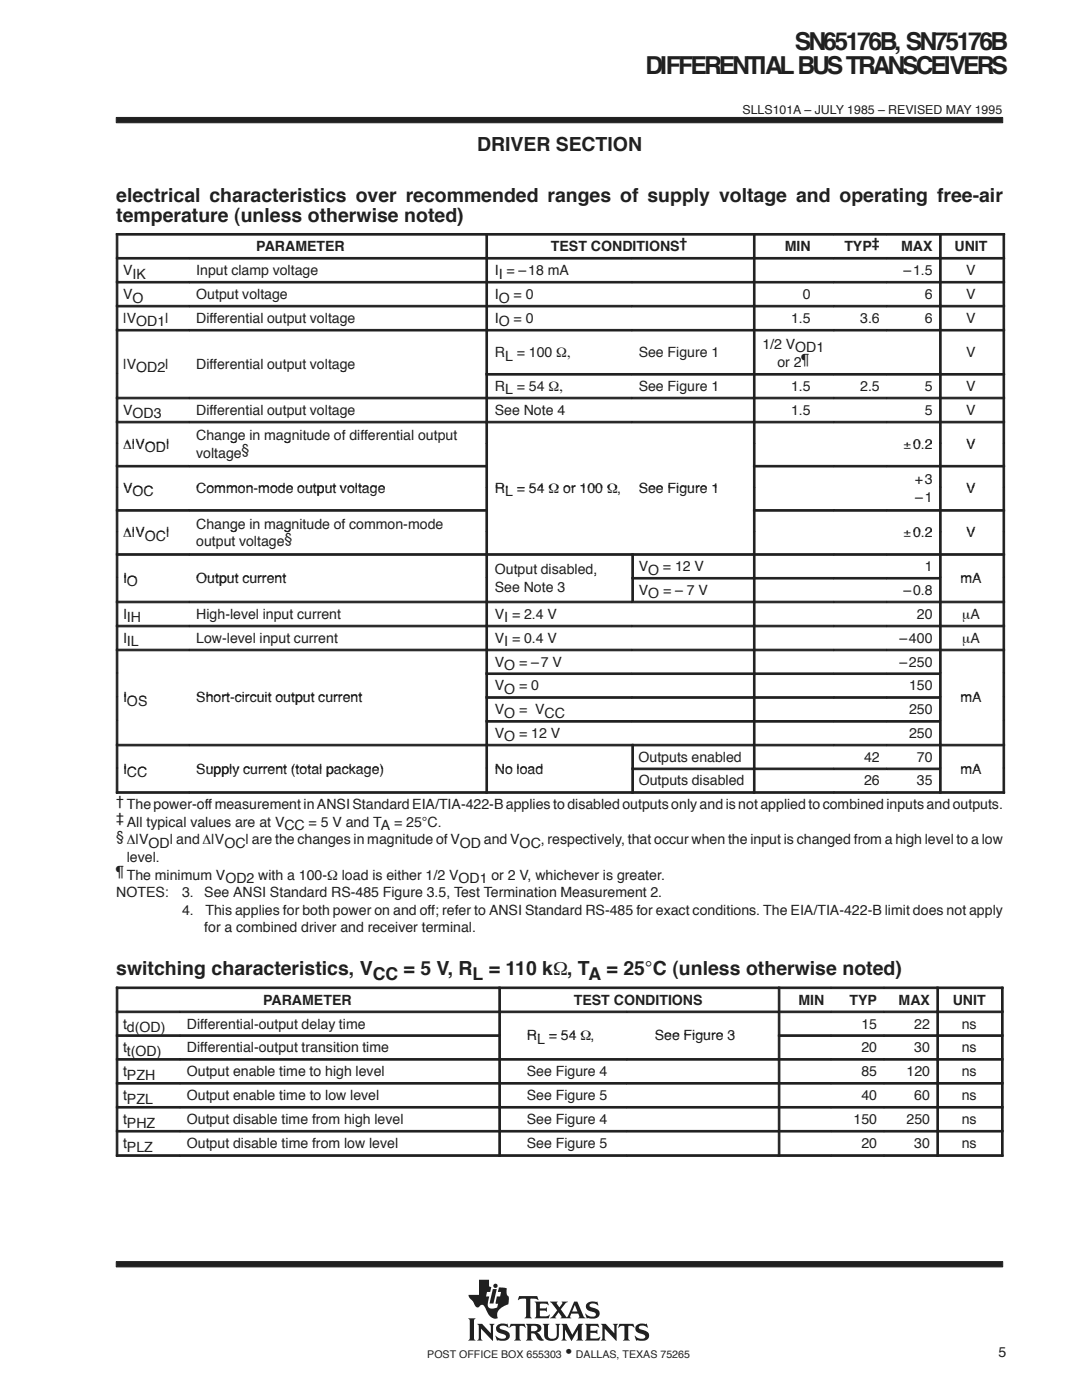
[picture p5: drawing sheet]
<svg xmlns="http://www.w3.org/2000/svg" width="216mm" height="279mm" viewBox="0 0 216 279" stroke-linecap="round" stroke-linejoin="round" font-family="sans-serif">
<defs><g id="words">
<g font-size="4.9" fill="#231f20">
<text x="158.6" y="9.9">SN65176B, SN75176B</text>
<text x="128.8" y="14.8">DIFFERENTIAL BUS TRANSCEIVERS</text>
</g>
<g font-size="3.9" fill="#231f20">
<text x="95.2" y="30.2">DRIVER SECTION</text>
<text x="23.2" y="40.4">electrical characteristics over recommended ranges of supply voltage and operating free-air</text>
<text x="23.2" y="44.2">temperature (unless otherwise noted)</text>
<text x="23.2" y="194.6">switching characteristics, V</text>
</g>
<g font-size="3.5" fill="#231f20">
<text x="74.4" y="195.6">CC = 5 V, RL = 110 kΩ, TA = 25°C (unless otherwise noted)</text>
<text x="112.7" y="271">•</text>
</g>
<g font-size="2.8" fill="#231f20">
<text x="51.1" y="50.1">PARAMETER</text>
<text x="109.9" y="50.1">TEST CONDITIONS†</text>
<text x="156.6" y="50.1">MIN</text>
<text x="168.5" y="50.1">TYP‡</text>
<text x="179.8" y="50.1">MAX</text>
<text x="190.5" y="50.1">UNIT</text>
<text x="24.6" y="54.9">VIK</text>
<text x="24.6" y="59.7">VO</text>
<text x="39.2" y="54.9">Input clamp voltage</text>
<text x="39.2" y="59.7">Output voltage</text>
<text x="98.7" y="54.9">II = –18 mA</text>
<text x="98.7" y="59.7">IO = 0</text>
<text x="160.2" y="59.7">0</text>
<text x="180.3" y="54.9">–1.5</text>
<text x="184.5" y="59.7">6</text>
<text x="192.8" y="54.9">V</text>
<text x="192.8" y="59.7">V</text>
<text x="24.6" y="64.5">|VOD1|</text>
<text x="39.2" y="64.5">Differential output voltage</text>
<text x="98.7" y="64.5">IO = 0</text>
<text x="157.8" y="64.5">1.5</text>
<text x="171.6" y="64.5">3.6</text>
<text x="184.5" y="64.5">6</text>
<text x="192.8" y="64.5">V</text>
<text x="98.7" y="71.3">RL = 100 Ω,</text>
<text x="127.4" y="71.3">See Figure 1</text>
<text x="152.1" y="69.6">1/2 VOD1</text>
<text x="192.8" y="71.3">V</text>
<text x="24.6" y="73.6">|VOD2|</text>
<text x="27.2" y="74.3">OD2</text>
<text x="39.2" y="73.6">Differential output voltage</text>
<text x="67.8" y="73.6">g</text>
<text x="155.1" y="73.3">or 2¶</text>
<text x="24.6" y="82.8">VOD3</text>
<text x="39.2" y="82.8">Differential output voltage</text>
<text x="98.7" y="78">RL = 54 Ω,</text>
<text x="98.7" y="82.8">See Note 4</text>
<text x="127.4" y="78">See Figure 1</text>
<text x="157.8" y="78">1.5</text>
<text x="157.8" y="82.8">1.5</text>
<text x="171.6" y="78">2.5</text>
<text x="184.5" y="78">5</text>
<text x="184.5" y="82.8">5</text>
<text x="192.8" y="78">V</text>
<text x="192.8" y="82.8">V</text>
<text x="24.6" y="89.6">Δ|VOD|</text>
<text x="39.2" y="87.9">Change in magnitude of differential output</text>
<text x="45.9" y="87.9">g</text>
<text x="56.6" y="87.9">g</text>
<text x="180.3" y="89.6">±0 2</text>
<text x="180.3" y="89.6">±0.2</text>
<text x="192.8" y="89.6">V</text>
<text x="39.2" y="91.4">voltage§</text>
<text x="24.6" y="98.4">VOC</text>
<text x="39.2" y="98.4">Common mode output voltage</text>
<text x="39.2" y="98.4">Common-mode output voltage</text>
<text x="98.7" y="98.4">RL = 54 Ω or 100 Ω</text>
<text x="98.7" y="98.4">RL = 54 Ω or 100 Ω,</text>
<text x="127.4" y="98.4">See Figure 1</text>
<text x="182.5" y="96.7">+3</text>
<text x="182.6" y="100.2">–1</text>
<text x="192.8" y="98.4">V</text>
<text x="24.6" y="107.2">Δ|VOC|</text>
<text x="39.2" y="105.5">Change in magnitude of common-mode</text>
<text x="45.9" y="105.5">g</text>
<text x="56.6" y="105.5">g</text>
<text x="180.3" y="107.2">±0 2</text>
<text x="180.3" y="107.2">±0.2</text>
<text x="192.8" y="107.2">V</text>
<text x="39.2" y="109">output voltage§</text>
<text x="127.4" y="114">VO = 12 V</text>
<text x="184.5" y="114">1</text>
<text x="24.6" y="116.3">IO</text>
<text x="39.2" y="116.3">Output current</text>
<text x="98.7" y="114.6">Output disabled,,</text>
<text x="98.7" y="118.2">See Note 3</text>
<text x="127.4" y="118.7">VO = – 7 V</text>
<text x="180.3" y="118.7">–0.8</text>
<text x="191.6" y="116.3">mA</text>
<text x="24.6" y="123.5">IIH</text>
<text x="39.2" y="123.5">High-level input current</text>
<text x="98.7" y="123.5">VI = 2.4 V</text>
<text x="183" y="123.5">20</text>
<text x="192" y="123.5">µA</text>
<text x="24.6" y="128.3">IIL</text>
<text x="39.2" y="128.3">Low-level input current</text>
<text x="98.7" y="128.3">VI = 0.4 V</text>
<text x="179.5" y="128.3">–400</text>
<text x="192" y="128.3">µA</text>
<text x="98.7" y="133">VO = –7 V</text>
<text x="98.7" y="137.8">VO = 0</text>
<text x="179.5" y="133">–250</text>
<text x="181.4" y="137.8">150</text>
<text x="24.6" y="140.1">IOS</text>
<text x="39.2" y="140.1">Short circuit output current</text>
<text x="39.2" y="140.1">Short-circuit output current</text>
<text x="98.7" y="142.5">VO = VCC</text>
<text x="181.4" y="142.5">250</text>
<text x="191.6" y="140.1">mA</text>
<text x="98.7" y="147.3">VO = 12 V</text>
<text x="181.4" y="147.3">250</text>
<text x="24.6" y="154.4">ICC</text>
<text x="39.2" y="154.4">Supply current (total package)</text>
<text x="98.7" y="154.4">No load</text>
<text x="127.4" y="152">Outputs enabled</text>
<text x="172.4" y="152">42</text>
<text x="183" y="152">70</text>
<text x="191.6" y="154.4">mA</text>
<text x="23.2" y="160.8">† The power-off measurement in ANSI Standard EIA/TIA-422-B applies to disabled outputs only and is not applied to combined inputs and outputs.</text>
<text x="127.4" y="156.7">Outputs disabled</text>
<text x="172.4" y="156.7">26</text>
<text x="183" y="156.7">35</text>
<text x="23.2" y="164.3">‡ All typical values are at V</text>
<text x="23.2" y="167.8">§ Δ|V</text>
<text x="56.7" y="165.7">CC = 5 V and TA = 25°C.</text>
<text x="25.3" y="172">level.</text>
<text x="29.7" y="169.2">OD| and Δ|VOC| are the changes in magnitude of VOD and VOC, respectively, that occur when the input is changed from a high level to a low</text>
<text x="23.2" y="179.1">NOTES:</text>
<text x="23.2" y="174.8">¶ The minimum V</text>
<text x="36.3" y="179.1">3.</text>
<text x="40.8" y="179.1">See ANSI Standard RS-485 Figure 3.5, Test Termination Measurement 2.</text>
<text x="45" y="176.2">OD2 with a 100-Ω load is either 1/2 VOD1 or 2 V, whichever is greater.</text>
<text x="36.3" y="182.6">4.</text>
<text x="41" y="182.6">This applies for both power on and off; refer to ANSI Standard RS-485 for exact conditions. The EIA/TIA-422-B limit does not apply</text>
<text x="40.8" y="186.1">for a combined driver and receiver terminal.</text>
<text x="52.5" y="200.5">PARAMETER</text>
<text x="114.5" y="200.5">TEST CONDITIONS</text>
<text x="159.3" y="200.5">MIN</text>
<text x="169.5" y="200.5">TYP</text>
<text x="179.3" y="200.5">MAX</text>
<text x="190.1" y="200.5">UNIT</text>
<text x="24.6" y="205.3">td(OD)</text>
<text x="37.3" y="205.3">Differential-output delay time</text>
<text x="105.1" y="207.6">RL = 54 Ω</text>
<text x="105.1" y="207.6">RL = 54 Ω,</text>
<text x="130.6" y="207.6">See Figure 3</text>
<text x="171.9" y="205.3">15</text>
<text x="182.4" y="205.3">22</text>
<text x="191.9" y="205.3">ns</text>
<text x="24.6" y="210">tt(OD)</text>
<text x="24.6" y="214.8">tPZH</text>
<text x="37.3" y="210">Differential-output transition time</text>
<text x="37.3" y="214.8">Output enable time to high level</text>
<text x="105.1" y="214.8">See Figure 4</text>
<text x="171.9" y="210">20</text>
<text x="171.9" y="214.8">85</text>
<text x="180.9" y="214.8">120</text>
<text x="182.4" y="210">30</text>
<text x="191.9" y="210">ns</text>
<text x="191.9" y="214.8">ns</text>
<text x="24.6" y="219.6">tPZL</text>
<text x="37.3" y="219.6">Output enable time to low level</text>
<text x="105.1" y="219.6">See Figure 5</text>
<text x="171.9" y="219.6">40</text>
<text x="182.4" y="219.6">60</text>
<text x="191.9" y="219.6">ns</text>
<text x="24.6" y="224.3">tPHZ</text>
<text x="37.3" y="224.3">Output disable time from high level</text>
<text x="105.1" y="224.3">See Figure 4</text>
<text x="170.3" y="224.3">150</text>
<text x="180.9" y="224.3">250</text>
<text x="191.9" y="224.3">ns</text>
<text x="24.6" y="229.1">tPLZ</text>
<text x="37.3" y="229.1">Output disable time from low level</text>
<text x="105.1" y="229.1">See Figure 5</text>
<text x="171.9" y="229.1">20</text>
<text x="182.4" y="229.1">30</text>
<text x="191.9" y="229.1">ns</text>
<text x="199.2" y="270.7">5</text>
</g>
<text font-size="2.5" fill="#231f20" x="148.1" y="22.7">SLLS101A – JULY 1985 – REVISED MAY 1995</text>
<g font-size="2.1" fill="#231f20">
<text x="85.3" y="271">POST OFFICE BOX 655303</text>
<text x="114.9" y="271">DALLAS, TEXAS 75265</text>
</g>
</g></defs>
<g fill="#231f20" stroke="#231f20" stroke-width=".2">
<path d="M23.2 23.4h176.9v1.1h-176.9z" fill-rule="evenodd"/>
<path d="M23.2 251.8h176.9v1h-176.9z" fill-rule="evenodd"/>
</g>
<g fill="#231f20">
<path d="M98.3 257.3h.8l-.6 2.8h-.8z"/>
<path d="M104.9 264.2h1.9a.9 .9 0 0 1 1 .3 .9 .9 0 0 1 0 1.2l-.7 .2 .5 .4 .9 1.2a1.2 1.2 0 0 1-1.6-1l-.3-.4h-.6v1l.3 .4h-1.4l.3-.5v-2.3z" fill-rule="evenodd"/>
<path d="M109.7 259.8h1.6l-.2 .3 .5 .8 .6-.8-.1-.3h1.2l-.4 .2-1 1.3 1.2 1.6 1.5-3.1h.6l1.2 2.9 .4 .4-1.4-.1a.22 .22 0 0 0 .2-.1 .22 .22 0 0 0 0-.3l-.2-.4h-1.4l-.2 .7 .2 .2h-2.2l.2-.3-.5-.9-.7 .9 .2 .3h-1.3l.6-.4 .9-1.2z" fill-rule="evenodd"/>
<path d="M127.1 264.4l.8-.3 .9 .2 .2-.2 .3 .8-.1 .1a1.2 1.2 0 0 0-1.7-.1 1.47 1.47 0 0 0 1.3 .7 1.03 1.03 0 0 1 .7 1.2 1.03 1.03 0 0 1-1.2 .8l-1.1-.1-.2 .1-.4-1 .9 .5h.9a.45 .45 0 0 0 .4-.5 .45 .45 0 0 0-.6-.3l-.2-.1a1.11 1.11 0 0 1-1.2-1.5z" fill-rule="evenodd"/>
<path d="M123.6 264.2h2.8l.2 .8-.6-.4h-.5l-.1 .1v2.4l.3 .4h-1.4l.3-.4v-2.4l-.1-.1h-.5l-.7 .4z" fill-rule="evenodd"/>
<path d="M116.7 264.2h2.6l.2 .8-.6-.4-1.1 .1v.9h1.1l.3-.3v.9l-.4-.2h-1v1l1.3 .1 .7-.3-.3 .7h-2.8l.3-.4v-2.5z" fill-rule="evenodd"/>
<path d="M119.9 264.2h1l1.7 1.9v-1.5l-.3-.4h1l-.3 .4v3l-2.3-2.4v2l.3 .3h-1.1l.3-.4v-2.5z" fill-rule="evenodd"/>
<path d="M112 264.2h1.1l1.1 2.2 1.2-2.2h1l-.3 .4v2.6l.3 .3h-1.4l.3-.4v-1.7l-1.3 2.2-1.3-2.3v1.8l.4 .4h-1.1l.3-.5v-2.3z" fill-rule="evenodd"/>
<path d="M99.3 264.4l.7-.2 1.1 .1 .1-.2 .3 .8-.6-.3h-.8a.41 .41 0 0 0-.4 .4 .41 .41 0 0 0 .5 .4 1.29 1.29 0 0 1 1.5 1.4 1.08 1.08 0 0 1-1.2 .8l-1.1-.1-.2 .1-.4-1 .8 .5 .5 .1 .6-.1 .3-.3a.72 .72 0 0 0-.9-.6 .99 .99 0 0 1-1-.6 .99 .99 0 0 1 .2-1.2z" fill-rule="evenodd"/>
<path d="M101.9 264.2h2.8l.2 .8-.7-.4h-.4l-.1 .1v2.4l.3 .4h-1.4l.3-.4v-2.4l-.1-.1h-.5l-.7 .4z" fill-rule="evenodd"/>
<path d="M108.3 264.2h1.3l-.3 .4v2a.65 .65 0 0 0 .7 .6l.6-.1 .4-.4 .1-2-.3-.5h1l-.3 .4v1.8a1.54 1.54 0 0 1-2.4 .9l-.5-.6v-2.1z" fill-rule="evenodd"/>
<path d="M95.2 264.2h1l1.7 1.9v-1.5l-.3-.4h1.1l-.3 .4v3l-2.4-2.4v1.9l.3 .4h-1.1l.3-.5v-2.3z" fill-rule="evenodd"/>
<path d="M93.4 263.1h1.5l-.3 .4v3.6l.3 .4h-1.5l.3-.4v-3.6z" fill-rule="evenodd"/>
<path d="M103.6 258.7h3.6l.2 .8-.4-.3h-1.2v3.6l.3 .3h-1.4l.2-.2 .1-.3v-3.2l-.1-.2h-.8l-.7 .3z" fill-rule="evenodd"/>
<path d="M106.7 259.8h2.6l.1 .7-.5-.3-1.2 .1v.8h1.1l.3-.2v.9l-.4-.2h-1v1l.2 .1h1.2l.5-.4 .1 .1-.2 .7h-2.8l.3-.5v-2.3z" fill-rule="evenodd"/>
<path d="M117.1 260.2a2.09 2.09 0 0 1 1.9-.3l.2-.2 .1 .9a1.22 1.22 0 0 0-1.7-.1 .82 .82 0 0 0 .9 .5 1.06 1.06 0 0 1 1.2 1.1 1.06 1.06 0 0 1-1.2 1.1l-1.2-.2-.2 .2-.3-1 .8 .5 .8 .1a.46 .46 0 0 0 .5-.5 .46 .46 0 0 0-.5-.5h-.2a1.11 1.11 0 0 1-1.2-1.6z" fill-rule="evenodd"/>
<path d="M95.6 255.4h2v1.3l.4 .2-.2 .9h-.6l-.2 .9h.6l-.3 1.3 .1 .7a.9 .9 0 0 0 1.2 .4l.6-.2 .2-.7-.5-.1 .2-1.4h.7l.2-.9h-.7l.3-.9 1.5 .2v1.1l.2 .4 .2 .1v.7a.81 .81 0 0 1-.6 1.1 2.73 2.73 0 0 0-1.7 1.7l.1 .8-.1 .1a1.81 1.81 0 0 1-2.1-1.5l-.3-.6a.7 .7 0 0 0-.6-.6 .7 .7 0 0 0-.7 .5 1.12 1.12 0 0 1-1.1-1.1l-.7-.8-.2-.6h2.1z" fill-rule="evenodd"/>
<circle cx="98.9" cy="256.6" r=".43"/>
</g>
<g fill="#fff">
<path d="M114.7 260.4l.5 1.3h-1z"/>
<path d="M106 264.6h.6a.56 .56 0 0 1 .6 .5 .56 .56 0 0 1-.6 .6h-.6z" fill-rule="evenodd"/>
</g>
<g fill="#231f20" stroke="#231f20" stroke-width=".2">
<path d="M23.2 46.6h.3v4.8h-.3z" fill-rule="evenodd"/>
<path d="M23.2 46.6h73.7v.3h-73.7z" fill-rule="evenodd"/>
<path d="M97 46.6h.3v4.8h-.3z" fill-rule="evenodd"/>
<path d="M97 46.6h53.3v.3h-53.3z" fill-rule="evenodd"/>
<path d="M150.3 46.6h.4v4.8h-.4z" fill-rule="evenodd"/>
<path d="M150.3 46.6h16.1v.3h-16.1z" fill-rule="evenodd"/>
<path d="M166.4 46.6h10.5v.3h-10.5z" fill-rule="evenodd"/>
<path d="M176.9 46.6h10.6v.3h-10.6z" fill-rule="evenodd"/>
<path d="M187.5 46.6h.3v4.8h-.3z" fill-rule="evenodd"/>
<path d="M200.1 46.6h.4v4.8h-.4z" fill-rule="evenodd"/>
<path d="M187.5 46.6h13v.3h-13z" fill-rule="evenodd"/>
<path d="M23.2 51.4h.3v4.7h-.3z" fill-rule="evenodd"/>
<path d="M23.2 51.4h14.6v.3h-14.6z" fill-rule="evenodd"/>
<path d="M37.8 51.4h59.1v.3h-59.1z" fill-rule="evenodd"/>
<path d="M97 51.4h.3v4.7h-.3z" fill-rule="evenodd"/>
<path d="M97 51.4h29.1v.3h-29.1z" fill-rule="evenodd"/>
<path d="M126.1 51.4h24.2v.3h-24.2z" fill-rule="evenodd"/>
<path d="M150.3 51.4h.4v4.7h-.4z" fill-rule="evenodd"/>
<path d="M150.3 51.4h16.1v.3h-16.1z" fill-rule="evenodd"/>
<path d="M166.4 51.4h10.5v.3h-10.5z" fill-rule="evenodd"/>
<path d="M176.9 51.4h10.6v.3h-10.6z" fill-rule="evenodd"/>
<path d="M187.5 51.4h.3v4.7h-.3z" fill-rule="evenodd"/>
<path d="M200.1 51.4h.4v4.7h-.4z" fill-rule="evenodd"/>
<path d="M187.5 51.4h13v.3h-13z" fill-rule="evenodd"/>
<path d="M23.2 56.2h.3v4.7h-.3z" fill-rule="evenodd"/>
<path d="M23.2 56.2h14.6v.3h-14.6z" fill-rule="evenodd"/>
<path d="M37.8 56.2h59.1v.3h-59.1z" fill-rule="evenodd"/>
<path d="M97 56.2h.3v4.7h-.3z" fill-rule="evenodd"/>
<path d="M97 56.2h29.1v.3h-29.1z" fill-rule="evenodd"/>
<path d="M126.1 56.2h24.2v.3h-24.2z" fill-rule="evenodd"/>
<path d="M150.3 56.2h.4v4.7h-.4z" fill-rule="evenodd"/>
<path d="M150.3 56.2h16.1v.3h-16.1z" fill-rule="evenodd"/>
<path d="M166.4 56.2h10.5v.3h-10.5z" fill-rule="evenodd"/>
<path d="M176.9 56.2h10.6v.3h-10.6z" fill-rule="evenodd"/>
<path d="M187.5 56.2h.3v4.7h-.3z" fill-rule="evenodd"/>
<path d="M200.1 56.2h.4v4.7h-.4z" fill-rule="evenodd"/>
<path d="M187.5 56.2h13v.3h-13z" fill-rule="evenodd"/>
<path d="M23.2 60.9h.3v4.8h-.3z" fill-rule="evenodd"/>
<path d="M23.2 60.9h14.6v.4h-14.6z" fill-rule="evenodd"/>
<path d="M37.8 60.9h59.1v.4h-59.1z" fill-rule="evenodd"/>
<path d="M97 60.9h.3v4.8h-.3z" fill-rule="evenodd"/>
<path d="M97 60.9h29.1v.4h-29.1z" fill-rule="evenodd"/>
<path d="M126.1 60.9h24.2v.4h-24.2z" fill-rule="evenodd"/>
<path d="M150.3 60.9h.4v4.8h-.4z" fill-rule="evenodd"/>
<path d="M150.3 60.9h16.1v.4h-16.1z" fill-rule="evenodd"/>
<path d="M166.4 60.9h10.5v.4h-10.5z" fill-rule="evenodd"/>
<path d="M176.9 60.9h10.6v.4h-10.6z" fill-rule="evenodd"/>
<path d="M187.5 60.9h.3v4.8h-.3z" fill-rule="evenodd"/>
<path d="M200.1 60.9h.4v4.8h-.4z" fill-rule="evenodd"/>
<path d="M187.5 60.9h13v.4h-13z" fill-rule="evenodd"/>
<path d="M23.2 65.7h.3v8.8h-.3z" fill-rule="evenodd"/>
<path d="M23.2 65.7h14.6v.4h-14.6z" fill-rule="evenodd"/>
<path d="M37.8 65.7h59.1v.4h-59.1z" fill-rule="evenodd"/>
<path d="M97 65.7h.3v8.8h-.3z" fill-rule="evenodd"/>
<path d="M97 65.7h29.1v.4h-29.1z" fill-rule="evenodd"/>
<path d="M126.1 65.7h24.2v.4h-24.2z" fill-rule="evenodd"/>
<path d="M150.3 65.7h.4v8.8h-.4z" fill-rule="evenodd"/>
<path d="M150.3 65.7h16.1v.4h-16.1z" fill-rule="evenodd"/>
<path d="M166.4 65.7h10.5v.4h-10.5z" fill-rule="evenodd"/>
<path d="M176.9 65.7h10.6v.4h-10.6z" fill-rule="evenodd"/>
<path d="M187.5 65.7h.3v8.8h-.3z" fill-rule="evenodd"/>
<path d="M200.1 65.7h.4v8.8h-.4z" fill-rule="evenodd"/>
<path d="M187.5 65.7h13v.4h-13z" fill-rule="evenodd"/>
<path d="M23.2 74.5h.3v4.8h-.3z" fill-rule="evenodd"/>
<path d="M97 74.5h.3v4.8h-.3z" fill-rule="evenodd"/>
<path d="M97 74.5h29.1v.4h-29.1z" fill-rule="evenodd"/>
<path d="M126.1 74.5h24.2v.4h-24.2z" fill-rule="evenodd"/>
<path d="M150.3 74.5h.4v4.8h-.4z" fill-rule="evenodd"/>
<path d="M150.3 74.5h16.1v.4h-16.1z" fill-rule="evenodd"/>
<path d="M166.4 74.5h10.5v.4h-10.5z" fill-rule="evenodd"/>
<path d="M176.9 74.5h10.6v.4h-10.6z" fill-rule="evenodd"/>
<path d="M187.5 74.5h.3v4.8h-.3z" fill-rule="evenodd"/>
<path d="M200.1 74.5h.4v4.8h-.4z" fill-rule="evenodd"/>
<path d="M187.5 74.5h13v.4h-13z" fill-rule="evenodd"/>
<path d="M23.2 79.3h.3v4.8h-.3z" fill-rule="evenodd"/>
<path d="M23.2 79.3h14.6v.3h-14.6z" fill-rule="evenodd"/>
<path d="M37.8 79.3h59.1v.3h-59.1z" fill-rule="evenodd"/>
<path d="M97 79.3h.3v4.8h-.3z" fill-rule="evenodd"/>
<path d="M97 79.3h29.1v.3h-29.1z" fill-rule="evenodd"/>
<path d="M126.1 79.3h24.2v.3h-24.2z" fill-rule="evenodd"/>
<path d="M150.3 79.3h.4v4.8h-.4z" fill-rule="evenodd"/>
<path d="M150.3 79.3h16.1v.3h-16.1z" fill-rule="evenodd"/>
<path d="M166.4 79.3h10.5v.3h-10.5z" fill-rule="evenodd"/>
<path d="M176.9 79.3h10.6v.3h-10.6z" fill-rule="evenodd"/>
<path d="M187.5 79.3h.3v4.8h-.3z" fill-rule="evenodd"/>
<path d="M200.1 79.3h.4v4.8h-.4z" fill-rule="evenodd"/>
<path d="M187.5 79.3h13v.3h-13z" fill-rule="evenodd"/>
<path d="M23.2 84.1h.3v4.4h-.3z" fill-rule="evenodd"/>
<path d="M23.2 84.1h14.6v.3h-14.6z" fill-rule="evenodd"/>
<path d="M37.8 84.1h59.1v.3h-59.1z" fill-rule="evenodd"/>
<path d="M97 84.1h.3v4.4h-.3z" fill-rule="evenodd"/>
<path d="M97 84.1h29.1v.3h-29.1z" fill-rule="evenodd"/>
<path d="M126.1 84.1h24.2v.3h-24.2z" fill-rule="evenodd"/>
<path d="M150.3 84.1h.4v4.4h-.4z" fill-rule="evenodd"/>
<path d="M150.3 84.1h16.1v.3h-16.1z" fill-rule="evenodd"/>
<path d="M166.4 84.1h10.5v.3h-10.5z" fill-rule="evenodd"/>
<path d="M176.9 84.1h10.6v.3h-10.6z" fill-rule="evenodd"/>
<path d="M187.5 84.1h.3v4.4h-.3z" fill-rule="evenodd"/>
<path d="M200.1 84.1h.4v4.4h-.4z" fill-rule="evenodd"/>
<path d="M187.5 84.1h13v.3h-13z" fill-rule="evenodd"/>
<path d="M23.2 88.5h.3v4.4h-.3z" fill-rule="evenodd"/>
<path d="M97 88.5h.3v4.4h-.3z" fill-rule="evenodd"/>
<path d="M150.3 88.5h.4v4.4h-.4z" fill-rule="evenodd"/>
<path d="M187.5 88.5h.3v4.4h-.3z" fill-rule="evenodd"/>
<path d="M200.1 88.5h.4v4.4h-.4z" fill-rule="evenodd"/>
<path d="M23.2 92.9h.3v4.4h-.3z" fill-rule="evenodd"/>
<path d="M23.2 92.9h14.6v.3h-14.6z" fill-rule="evenodd"/>
<path d="M37.8 92.9h59.1v.3h-59.1z" fill-rule="evenodd"/>
<path d="M97 92.9h.3v4.4h-.3z" fill-rule="evenodd"/>
<path d="M150.3 92.9h.4v4.4h-.4z" fill-rule="evenodd"/>
<path d="M150.3 92.9h16.1v.3h-16.1z" fill-rule="evenodd"/>
<path d="M166.4 92.9h10.5v.3h-10.5z" fill-rule="evenodd"/>
<path d="M176.9 92.9h10.6v.3h-10.6z" fill-rule="evenodd"/>
<path d="M187.5 92.9h.3v4.4h-.3z" fill-rule="evenodd"/>
<path d="M200.1 92.9h.4v4.4h-.4z" fill-rule="evenodd"/>
<path d="M187.5 92.9h13v.3h-13z" fill-rule="evenodd"/>
<path d="M23.2 97.3h.3v4.4h-.3z" fill-rule="evenodd"/>
<path d="M97 97.3h.3v4.4h-.3z" fill-rule="evenodd"/>
<path d="M150.3 97.3h.4v4.4h-.4z" fill-rule="evenodd"/>
<path d="M187.5 97.3h.3v4.4h-.3z" fill-rule="evenodd"/>
<path d="M200.1 97.3h.4v4.4h-.4z" fill-rule="evenodd"/>
<path d="M23.2 101.7h.3v4.4h-.3z" fill-rule="evenodd"/>
<path d="M23.2 101.7h14.6v.3h-14.6z" fill-rule="evenodd"/>
<path d="M37.8 101.7h59.1v.3h-59.1z" fill-rule="evenodd"/>
<path d="M97 101.7h.3v4.4h-.3z" fill-rule="evenodd"/>
<path d="M150.3 101.7h.4v4.4h-.4z" fill-rule="evenodd"/>
<path d="M150.3 101.7h16.1v.3h-16.1z" fill-rule="evenodd"/>
<path d="M166.4 101.7h10.5v.3h-10.5z" fill-rule="evenodd"/>
<path d="M176.9 101.7h10.6v.3h-10.6z" fill-rule="evenodd"/>
<path d="M187.5 101.7h.3v4.4h-.3z" fill-rule="evenodd"/>
<path d="M200.1 101.7h.4v4.4h-.4z" fill-rule="evenodd"/>
<path d="M187.5 101.7h13v.3h-13z" fill-rule="evenodd"/>
<path d="M23.2 106.1h.3v4.4h-.3z" fill-rule="evenodd"/>
<path d="M97 106.1h.3v4.4h-.3z" fill-rule="evenodd"/>
<path d="M150.3 106.1h.4v4.4h-.4z" fill-rule="evenodd"/>
<path d="M187.5 106.1h.3v4.4h-.3z" fill-rule="evenodd"/>
<path d="M200.1 106.1h.4v4.4h-.4z" fill-rule="evenodd"/>
<path d="M23.2 110.5h.3v4.7h-.3z" fill-rule="evenodd"/>
<path d="M23.2 110.5h14.6v.3h-14.6z" fill-rule="evenodd"/>
<path d="M37.8 110.5h59.1v.3h-59.1z" fill-rule="evenodd"/>
<path d="M97 110.5h.3v4.7h-.3z" fill-rule="evenodd"/>
<path d="M97 110.5h29.1v.3h-29.1z" fill-rule="evenodd"/>
<path d="M126.1 110.5h.3v4.7h-.3z" fill-rule="evenodd"/>
<path d="M126.1 110.5h24.2v.3h-24.2z" fill-rule="evenodd"/>
<path d="M150.3 110.5h.4v4.7h-.4z" fill-rule="evenodd"/>
<path d="M150.3 110.5h16.1v.3h-16.1z" fill-rule="evenodd"/>
<path d="M166.4 110.5h10.5v.3h-10.5z" fill-rule="evenodd"/>
<path d="M176.9 110.5h10.6v.3h-10.6z" fill-rule="evenodd"/>
<path d="M187.5 110.5h.3v4.7h-.3z" fill-rule="evenodd"/>
<path d="M200.1 110.5h.4v4.7h-.4z" fill-rule="evenodd"/>
<path d="M187.5 110.5h13v.3h-13z" fill-rule="evenodd"/>
<path d="M23.2 115.2h.3v4.8h-.3z" fill-rule="evenodd"/>
<path d="M97 115.2h.3v4.8h-.3z" fill-rule="evenodd"/>
<path d="M126.1 115.2h.3v4.8h-.3z" fill-rule="evenodd"/>
<path d="M126.1 115.2h24.2v.4h-24.2z" fill-rule="evenodd"/>
<path d="M150.3 115.2h.4v4.8h-.4z" fill-rule="evenodd"/>
<path d="M150.3 115.2h16.1v.4h-16.1z" fill-rule="evenodd"/>
<path d="M166.4 115.2h10.5v.4h-10.5z" fill-rule="evenodd"/>
<path d="M176.9 115.2h10.6v.4h-10.6z" fill-rule="evenodd"/>
<path d="M187.5 115.2h.3v4.8h-.3z" fill-rule="evenodd"/>
<path d="M200.1 115.2h.4v4.8h-.4z" fill-rule="evenodd"/>
<path d="M23.2 120h.3v4.8h-.3z" fill-rule="evenodd"/>
<path d="M23.2 120h14.6v.3h-14.6z" fill-rule="evenodd"/>
<path d="M37.8 120h59.1v.3h-59.1z" fill-rule="evenodd"/>
<path d="M97 120h.3v4.8h-.3z" fill-rule="evenodd"/>
<path d="M97 120h29.1v.3h-29.1z" fill-rule="evenodd"/>
<path d="M126.1 120h24.2v.3h-24.2z" fill-rule="evenodd"/>
<path d="M150.3 120h.4v4.8h-.4z" fill-rule="evenodd"/>
<path d="M150.3 120h16.1v.3h-16.1z" fill-rule="evenodd"/>
<path d="M166.4 120h10.5v.3h-10.5z" fill-rule="evenodd"/>
<path d="M176.9 120h10.6v.3h-10.6z" fill-rule="evenodd"/>
<path d="M187.5 120h.3v4.8h-.3z" fill-rule="evenodd"/>
<path d="M200.1 120h.4v4.8h-.4z" fill-rule="evenodd"/>
<path d="M187.5 120h13v.3h-13z" fill-rule="evenodd"/>
<path d="M23.2 124.8h.3v4.7h-.3z" fill-rule="evenodd"/>
<path d="M23.2 124.8h14.6v.3h-14.6z" fill-rule="evenodd"/>
<path d="M37.8 124.8h59.1v.3h-59.1z" fill-rule="evenodd"/>
<path d="M97 124.8h.3v4.7h-.3z" fill-rule="evenodd"/>
<path d="M97 124.8h29.1v.3h-29.1z" fill-rule="evenodd"/>
<path d="M126.1 124.8h24.2v.3h-24.2z" fill-rule="evenodd"/>
<path d="M150.3 124.8h.4v4.7h-.4z" fill-rule="evenodd"/>
<path d="M150.3 124.8h16.1v.3h-16.1z" fill-rule="evenodd"/>
<path d="M166.4 124.8h10.5v.3h-10.5z" fill-rule="evenodd"/>
<path d="M176.9 124.8h10.6v.3h-10.6z" fill-rule="evenodd"/>
<path d="M187.5 124.8h.3v4.7h-.3z" fill-rule="evenodd"/>
<path d="M200.1 124.8h.4v4.7h-.4z" fill-rule="evenodd"/>
<path d="M187.5 124.8h13v.3h-13z" fill-rule="evenodd"/>
<path d="M23.2 129.6h.3v4.7h-.3z" fill-rule="evenodd"/>
<path d="M23.2 129.6h14.6v.3h-14.6z" fill-rule="evenodd"/>
<path d="M37.8 129.6h59.1v.3h-59.1z" fill-rule="evenodd"/>
<path d="M97 129.6h.3v4.7h-.3z" fill-rule="evenodd"/>
<path d="M97 129.6h29.1v.3h-29.1z" fill-rule="evenodd"/>
<path d="M126.1 129.6h24.2v.3h-24.2z" fill-rule="evenodd"/>
<path d="M150.3 129.6h.4v4.7h-.4z" fill-rule="evenodd"/>
<path d="M150.3 129.6h16.1v.3h-16.1z" fill-rule="evenodd"/>
<path d="M166.4 129.6h10.5v.3h-10.5z" fill-rule="evenodd"/>
<path d="M176.9 129.6h10.6v.3h-10.6z" fill-rule="evenodd"/>
<path d="M187.5 129.6h.3v4.7h-.3z" fill-rule="evenodd"/>
<path d="M200.1 129.6h.4v4.7h-.4z" fill-rule="evenodd"/>
<path d="M187.5 129.6h13v.3h-13z" fill-rule="evenodd"/>
<path d="M23.2 134.3h.3v4.7h-.3z" fill-rule="evenodd"/>
<path d="M97 134.3h.3v4.7h-.3z" fill-rule="evenodd"/>
<path d="M97 134.3h29.1v.3h-29.1z" fill-rule="evenodd"/>
<path d="M126.1 134.3h24.2v.3h-24.2z" fill-rule="evenodd"/>
<path d="M150.3 134.3h.4v4.7h-.4z" fill-rule="evenodd"/>
<path d="M150.3 134.3h16.1v.3h-16.1z" fill-rule="evenodd"/>
<path d="M166.4 134.3h10.5v.3h-10.5z" fill-rule="evenodd"/>
<path d="M176.9 134.3h10.6v.3h-10.6z" fill-rule="evenodd"/>
<path d="M187.5 134.3h.3v4.7h-.3z" fill-rule="evenodd"/>
<path d="M200.1 134.3h.4v4.7h-.4z" fill-rule="evenodd"/>
<path d="M23.2 139h.3v4.8h-.3z" fill-rule="evenodd"/>
<path d="M97 139h.3v4.8h-.3z" fill-rule="evenodd"/>
<path d="M97 139h29.1v.4h-29.1z" fill-rule="evenodd"/>
<path d="M126.1 139h24.2v.4h-24.2z" fill-rule="evenodd"/>
<path d="M150.3 139h.4v4.8h-.4z" fill-rule="evenodd"/>
<path d="M150.3 139h16.1v.4h-16.1z" fill-rule="evenodd"/>
<path d="M166.4 139h10.5v.4h-10.5z" fill-rule="evenodd"/>
<path d="M176.9 139h10.6v.4h-10.6z" fill-rule="evenodd"/>
<path d="M187.5 139h.3v4.8h-.3z" fill-rule="evenodd"/>
<path d="M200.1 139h.4v4.8h-.4z" fill-rule="evenodd"/>
<path d="M23.2 143.8h.3v4.7h-.3z" fill-rule="evenodd"/>
<path d="M97 143.8h.3v4.7h-.3z" fill-rule="evenodd"/>
<path d="M97 143.8h29.1v.3h-29.1z" fill-rule="evenodd"/>
<path d="M126.1 143.8h24.2v.3h-24.2z" fill-rule="evenodd"/>
<path d="M150.3 143.8h.4v4.7h-.4z" fill-rule="evenodd"/>
<path d="M150.3 143.8h16.1v.3h-16.1z" fill-rule="evenodd"/>
<path d="M166.4 143.8h10.5v.3h-10.5z" fill-rule="evenodd"/>
<path d="M176.9 143.8h10.6v.3h-10.6z" fill-rule="evenodd"/>
<path d="M187.5 143.8h.3v4.7h-.3z" fill-rule="evenodd"/>
<path d="M200.1 143.8h.4v4.7h-.4z" fill-rule="evenodd"/>
<path d="M23.2 148.5h.3v4.8h-.3z" fill-rule="evenodd"/>
<path d="M23.2 148.5h14.6v.4h-14.6z" fill-rule="evenodd"/>
<path d="M37.8 148.5h59.1v.4h-59.1z" fill-rule="evenodd"/>
<path d="M97 148.5h.3v4.8h-.3z" fill-rule="evenodd"/>
<path d="M97 148.5h29.1v.4h-29.1z" fill-rule="evenodd"/>
<path d="M126.1 148.5h.3v4.8h-.3z" fill-rule="evenodd"/>
<path d="M126.1 148.5h24.2v.4h-24.2z" fill-rule="evenodd"/>
<path d="M150.3 148.5h.4v4.8h-.4z" fill-rule="evenodd"/>
<path d="M150.3 148.5h16.1v.4h-16.1z" fill-rule="evenodd"/>
<path d="M166.4 148.5h10.5v.4h-10.5z" fill-rule="evenodd"/>
<path d="M176.9 148.5h10.6v.4h-10.6z" fill-rule="evenodd"/>
<path d="M187.5 148.5h.3v4.8h-.3z" fill-rule="evenodd"/>
<path d="M200.1 148.5h.4v4.8h-.4z" fill-rule="evenodd"/>
<path d="M187.5 148.5h13v.4h-13z" fill-rule="evenodd"/>
<path d="M23.2 153.3h.3v5h-.3z" fill-rule="evenodd"/>
<path d="M23.2 158h14.6v.3h-14.6z" fill-rule="evenodd"/>
<path d="M37.8 158h59.1v.3h-59.1z" fill-rule="evenodd"/>
<path d="M97 153.3h.3v5h-.3z" fill-rule="evenodd"/>
<path d="M97 158h29.1v.3h-29.1z" fill-rule="evenodd"/>
<path d="M126.1 153.3h.3v5h-.3z" fill-rule="evenodd"/>
<path d="M126.1 153.3h24.2v.3h-24.2z" fill-rule="evenodd"/>
<path d="M126.1 158h24.2v.3h-24.2z" fill-rule="evenodd"/>
<path d="M150.3 153.3h.4v5h-.4z" fill-rule="evenodd"/>
<path d="M150.3 153.3h16.1v.3h-16.1z" fill-rule="evenodd"/>
<path d="M150.3 158h16.1v.3h-16.1z" fill-rule="evenodd"/>
<path d="M166.4 153.3h10.5v.3h-10.5z" fill-rule="evenodd"/>
<path d="M166.4 158h10.5v.3h-10.5z" fill-rule="evenodd"/>
<path d="M176.9 153.3h10.6v.3h-10.6z" fill-rule="evenodd"/>
<path d="M176.9 158h10.6v.3h-10.6z" fill-rule="evenodd"/>
<path d="M187.5 153.3h.3v5h-.3z" fill-rule="evenodd"/>
<path d="M200.1 153.3h.4v5h-.4z" fill-rule="evenodd"/>
<path d="M187.5 158h13v.3h-13z" fill-rule="evenodd"/>
<path d="M23.2 197h.3v4.8h-.3z" fill-rule="evenodd"/>
<path d="M23.2 197h76.3v.3h-76.3z" fill-rule="evenodd"/>
<path d="M99.5 197h.4v4.8h-.4z" fill-rule="evenodd"/>
<path d="M99.5 197h55.8v.3h-55.8z" fill-rule="evenodd"/>
<path d="M155.3 197h.3v4.8h-.3z" fill-rule="evenodd"/>
<path d="M155.3 197h10.5v.3h-10.5z" fill-rule="evenodd"/>
<path d="M165.8 197h10.6v.3h-10.6z" fill-rule="evenodd"/>
<path d="M176.4 197h10.5v.3h-10.5z" fill-rule="evenodd"/>
<path d="M186.9 197h.4v4.8h-.4z" fill-rule="evenodd"/>
<path d="M199.8 197h.4v4.8h-.4z" fill-rule="evenodd"/>
<path d="M186.9 197h13.3v.3h-13.3z" fill-rule="evenodd"/>
<path d="M23.2 201.8h.3v4.7h-.3z" fill-rule="evenodd"/>
<path d="M23.2 201.8h12.7v.3h-12.7z" fill-rule="evenodd"/>
<path d="M35.9 201.8h63.6v.3h-63.6z" fill-rule="evenodd"/>
<path d="M99.5 201.8h.4v4.7h-.4z" fill-rule="evenodd"/>
<path d="M99.5 201.8h25.5v.3h-25.5z" fill-rule="evenodd"/>
<path d="M125.1 201.8h30.2v.3h-30.2z" fill-rule="evenodd"/>
<path d="M155.3 201.8h.3v4.7h-.3z" fill-rule="evenodd"/>
<path d="M155.3 201.8h10.5v.3h-10.5z" fill-rule="evenodd"/>
<path d="M165.8 201.8h10.6v.3h-10.6z" fill-rule="evenodd"/>
<path d="M176.4 201.8h10.5v.3h-10.5z" fill-rule="evenodd"/>
<path d="M186.9 201.8h.4v4.7h-.4z" fill-rule="evenodd"/>
<path d="M199.8 201.8h.4v4.7h-.4z" fill-rule="evenodd"/>
<path d="M186.9 201.8h13.3v.3h-13.3z" fill-rule="evenodd"/>
<path d="M23.2 206.5h.3v4.7h-.3z" fill-rule="evenodd"/>
<path d="M23.2 206.5h12.7v.3h-12.7z" fill-rule="evenodd"/>
<path d="M35.9 206.5h63.6v.3h-63.6z" fill-rule="evenodd"/>
<path d="M99.5 206.5h.4v4.7h-.4z" fill-rule="evenodd"/>
<path d="M155.3 206.5h.3v4.7h-.3z" fill-rule="evenodd"/>
<path d="M155.3 206.5h10.5v.3h-10.5z" fill-rule="evenodd"/>
<path d="M165.8 206.5h10.6v.3h-10.6z" fill-rule="evenodd"/>
<path d="M176.4 206.5h10.5v.3h-10.5z" fill-rule="evenodd"/>
<path d="M186.9 206.5h.4v4.7h-.4z" fill-rule="evenodd"/>
<path d="M199.8 206.5h.4v4.7h-.4z" fill-rule="evenodd"/>
<path d="M186.9 206.5h13.3v.3h-13.3z" fill-rule="evenodd"/>
<path d="M23.2 211.3h.3v4.7h-.3z" fill-rule="evenodd"/>
<path d="M23.2 211.3h12.7v.3h-12.7z" fill-rule="evenodd"/>
<path d="M35.9 211.3h63.6v.3h-63.6z" fill-rule="evenodd"/>
<path d="M99.5 211.3h.4v4.7h-.4z" fill-rule="evenodd"/>
<path d="M99.5 211.3h25.5v.3h-25.5z" fill-rule="evenodd"/>
<path d="M125.1 211.3h30.2v.3h-30.2z" fill-rule="evenodd"/>
<path d="M155.3 211.3h.3v4.7h-.3z" fill-rule="evenodd"/>
<path d="M155.3 211.3h10.5v.3h-10.5z" fill-rule="evenodd"/>
<path d="M165.8 211.3h10.6v.3h-10.6z" fill-rule="evenodd"/>
<path d="M176.4 211.3h10.5v.3h-10.5z" fill-rule="evenodd"/>
<path d="M186.9 211.3h.4v4.7h-.4z" fill-rule="evenodd"/>
<path d="M199.8 211.3h.4v4.7h-.4z" fill-rule="evenodd"/>
<path d="M186.9 211.3h13.3v.3h-13.3z" fill-rule="evenodd"/>
<path d="M23.2 216h.3v4.8h-.3z" fill-rule="evenodd"/>
<path d="M23.2 216h12.7v.4h-12.7z" fill-rule="evenodd"/>
<path d="M35.9 216h63.6v.4h-63.6z" fill-rule="evenodd"/>
<path d="M99.5 216h.4v4.8h-.4z" fill-rule="evenodd"/>
<path d="M99.5 216h25.5v.4h-25.5z" fill-rule="evenodd"/>
<path d="M125.1 216h30.2v.4h-30.2z" fill-rule="evenodd"/>
<path d="M155.3 216h.3v4.8h-.3z" fill-rule="evenodd"/>
<path d="M155.3 216h10.5v.4h-10.5z" fill-rule="evenodd"/>
<path d="M165.8 216h10.6v.4h-10.6z" fill-rule="evenodd"/>
<path d="M176.4 216h10.5v.4h-10.5z" fill-rule="evenodd"/>
<path d="M186.9 216h.4v4.8h-.4z" fill-rule="evenodd"/>
<path d="M199.8 216h.4v4.8h-.4z" fill-rule="evenodd"/>
<path d="M186.9 216h13.3v.4h-13.3z" fill-rule="evenodd"/>
<path d="M23.2 220.8h.3v4.8h-.3z" fill-rule="evenodd"/>
<path d="M23.2 220.8h12.7v.3h-12.7z" fill-rule="evenodd"/>
<path d="M35.9 220.8h63.6v.3h-63.6z" fill-rule="evenodd"/>
<path d="M99.5 220.8h.4v4.8h-.4z" fill-rule="evenodd"/>
<path d="M99.5 220.8h25.5v.3h-25.5z" fill-rule="evenodd"/>
<path d="M125.1 220.8h30.2v.3h-30.2z" fill-rule="evenodd"/>
<path d="M155.3 220.8h.3v4.8h-.3z" fill-rule="evenodd"/>
<path d="M155.3 220.8h10.5v.3h-10.5z" fill-rule="evenodd"/>
<path d="M165.8 220.8h10.6v.3h-10.6z" fill-rule="evenodd"/>
<path d="M176.4 220.8h10.5v.3h-10.5z" fill-rule="evenodd"/>
<path d="M186.9 220.8h.4v4.8h-.4z" fill-rule="evenodd"/>
<path d="M199.8 220.8h.4v4.8h-.4z" fill-rule="evenodd"/>
<path d="M186.9 220.8h13.3v.3h-13.3z" fill-rule="evenodd"/>
<path d="M23.2 225.6h.3v5.2h-.3z" fill-rule="evenodd"/>
<path d="M23.2 225.6h12.7v.3h-12.7z" fill-rule="evenodd"/>
<path d="M23.2 230.5h12.7v.3h-12.7z" fill-rule="evenodd"/>
<path d="M35.9 225.6h63.6v.3h-63.6z" fill-rule="evenodd"/>
<path d="M35.9 230.5h63.6v.3h-63.6z" fill-rule="evenodd"/>
<path d="M99.5 225.6h.4v5.2h-.4z" fill-rule="evenodd"/>
<path d="M99.5 225.6h25.5v.3h-25.5z" fill-rule="evenodd"/>
<path d="M99.5 230.5h25.5v.3h-25.5z" fill-rule="evenodd"/>
<path d="M125.1 225.6h30.2v.3h-30.2z" fill-rule="evenodd"/>
<path d="M125.1 230.5h30.2v.3h-30.2z" fill-rule="evenodd"/>
<path d="M155.3 225.6h.3v5.2h-.3z" fill-rule="evenodd"/>
<path d="M155.3 225.6h10.5v.3h-10.5z" fill-rule="evenodd"/>
<path d="M155.3 230.5h10.5v.3h-10.5z" fill-rule="evenodd"/>
<path d="M165.8 225.6h10.6v.3h-10.6z" fill-rule="evenodd"/>
<path d="M165.8 230.5h10.6v.3h-10.6z" fill-rule="evenodd"/>
<path d="M176.4 225.6h10.5v.3h-10.5z" fill-rule="evenodd"/>
<path d="M176.4 230.5h10.5v.3h-10.5z" fill-rule="evenodd"/>
<path d="M186.9 225.6h.4v5.2h-.4z" fill-rule="evenodd"/>
<path d="M199.8 225.6h.4v5.2h-.4z" fill-rule="evenodd"/>
<path d="M186.9 225.6h13.3v.3h-13.3z" fill-rule="evenodd"/>
<path d="M186.9 230.5h13.3v.3h-13.3z" fill-rule="evenodd"/>
</g>
<use href="#words"/>
</svg>
